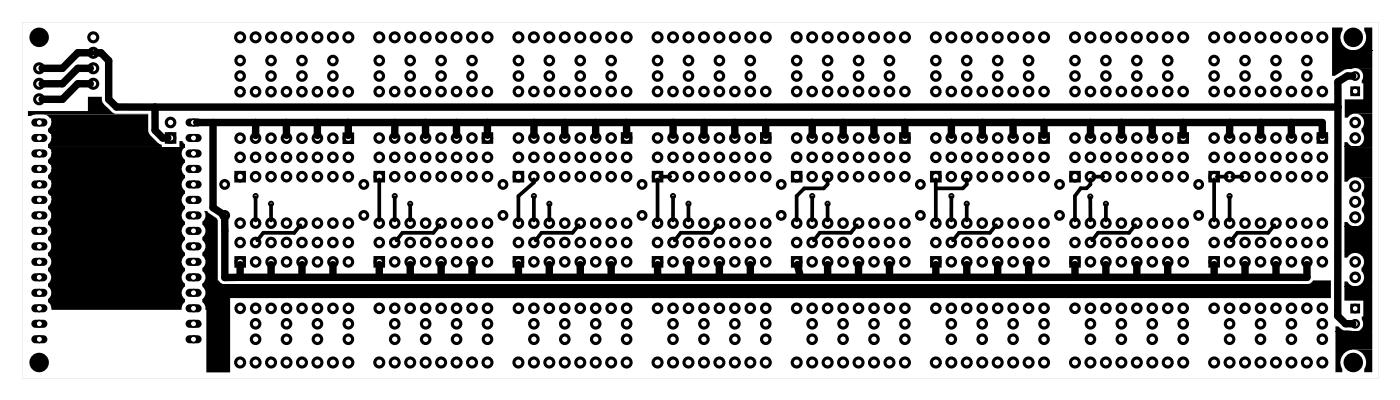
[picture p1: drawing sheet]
<svg xmlns="http://www.w3.org/2000/svg" width="230mm" height="66mm" viewBox="0 0 230 66" stroke-linecap="round" stroke-linejoin="round" font-family="sans-serif">
<g fill="#000">
<path d="M4.6 18.2h9.8v-2.3h2.3v.6l.2 .4 1.7 1.7 .3 .1h5.4v.1h-18.5l-.7 .2h-.5zM7.2 18.8h17.1v2.8l.2 .3 1.4 1.5 .7 .4v.3h-18.7v-.4l.4-.5 .1-.6v-.6h-.2l-.3-.4v-.5l.3-.2 .2-.4v-1.1h-.2l-.4-.4zM218.9 4.5h1.7v.5l-.2 .3-.2 .5 .2 1.2 .6 .8 1 .4h-3.1zM224.1 4.5h1.4v3.7h-2.8l.9-.4 .4-.4 .3-.5 .1-1.1-.3-.7zM218.9 8.3h6.6v2.9h-3.1l-.3 .1h-.8l-.4 .1-1.5 1h-.5zM222.9 11.2h2.6v7.4h-3.1l-.6 .2-.4 .5h-.5v-3h3.1v-2.6h-.3v-.5l.3-.7-.1-.4-.4-.7zM222.9 18.6h2.6v5.5h-2.5l.7-.4 .4-.7v-.8l-.2-.4-.2-.2v-.5l.3-.5 .1-.5-.2-.9-.5-.4zM29.5 23.1h.5l.2 .5 .2 .1v.4h-.9zM7.9 24.2h22.4l-.4 .6-.1 .5 .2 .6 .4 .3v.5l-.2 .1-.3 .5-.1 .6 .2 .5 .4 .3v.5l-.2 .1-.3 .5-.1 .6 .2 .6 .4 .3v.5l-.2 .1-.3 .5-.1 .5 .2 .6 .4 .3v.5l-.2 .1-.3 .5-.1 .6 .2 .5 .4 .4v.5l-.2 .1-.3 .5-.1 .5 .2 .6 .4 .3v.5l-.2 .1-.3 .5-.1 .6 .2 .5 .4 .3v.5l-.2 .1-.3 .5-.1 .6 .2 .6 .4 .3v.5l-.2 .1-.3 .5-.1 .5 .2 .6 .4 .3v.5l-.2 .1-.3 .5-.1 .6 .2 .5 .4 .4v.5l-.2 .1-.3 .5-.1 .6h-21.4l-.1-.7-.4-.5v-.5l.4-.5 .1-.6-.2-.7-.3-.3v-.5l.3-.3 .2-.5-.1-.8-.4-.4v-.5l.4-.4 .1-.6-.2-.8-.3-.3v-.5l.3-.2 .2-.4-.1-.9-.4-.5v-.5l.3-.3 .2-.4v-.7l-.2-.3-.3-.3v-.5l.4-.5 .1-.6-.2-.7-.3-.3v-.5l.4-.4 .1-.6v-.7h-.2l-.3-.3v-.5l.4-.4 .1-.6v-.7h-.2l-.3-.4v-.5l.4-.4 .1-.6v-.6h-.2l-.3-.4v-.5l.4-.4 .1-.6v-.7h-.2zM33.5 34.6h.6l.2 .4 1.3 .8 .2 .3v9.9h.1l.4 .5 .5 .2h-3.6l.5-.9v-.8l-.5-.5v-.5l.3-.3 .2-.4v-.8l-.5-.6v-.5l.3-.2 .2-.5v-.7l-.5-.6v-.5l.3-.3 .2-.4v-.8l-.5-.5v-.5l.3-.3 .2-.5v-.6zM220.9 23.3h.5l.3 .5 .6 .3h-1.4zM220.9 36.4h.5l.3 .5 .6 .2h-1.4z"/>
<path d="M220.9 24.1h4.6v5h-2.9l-.8 .2-.4 .5h-.5zM222.8 29.1h2.7v8h-2.5l.8-.4 .3-.7v-.7l-.1-.4-.3-.3v-.5l.4-.7v-.6l-.1-.4-.3-.3v-.5l.4-.7v-.7l-.1-.4-.4-.4zM220.9 37.2h4.6v4.3h-3.1l-.8 .4-.2 .4h-.5zM37.3 46.6h177.7l.4-.1 .3-.5h3v.7zM33.2 46.7h185.5v2.2h-180.9v12.2h-3.9v-10.3h-.2v-.5l-.2-.5-.3-.2v-.5l.3-.3 .2-.5v-.6l-.2-.4-.3-.3zM219.4 53.5h.5l.4 .4 .4 .3 1.4 .1 .2 .1h-2.9zM220.9 46.2h.5l.3 .4 .6 .3h-1.4zM222.9 41.5h2.6v5.4h-2.5l.7-.4 .4-.6v-.8l-.2-.5-.2-.1v-.5l.3-.5 .1-.6-.2-.8-.5-.4zM220.9 47h4.6v7.4h-2.5l.4-.2 .5-.7 .1-.4-.3-.7v-.5h.3v-2.6h-3.1zM219.4 54.5h6.1v2.8h-3.4l-.8 .3-.6 .5-.4 .8-.1 .8 .3 .8v.6h-1.1zM222.6 57.3h2.9v3.8h-1.4v-.6l.3-.7-.1-1.1-.6-.9z"/>
<path d="M3.6 3.6v58.4h222.8v-58.4zM3.6 3.6h222.8v58.4h-222.8z"/>
<path d="M5.3 34.9a.66 .66 0 0 0-.1 .7 .66 .66 0 0 0 .6 .4h1.3a.66 .66 0 0 0 .7-.7 .66 .66 0 0 0-.7-.6h-1.3zM6.1 35.3a.41 .41 0 0 1 .8 0 .41 .41 0 0 1-.8 0z"/>
<path d="M5.3 32.3a.66 .66 0 0 0-.1 .7 .66 .66 0 0 0 .6 .5h1.3a.66 .66 0 0 0 .7-.7 .66 .66 0 0 0-.7-.7h-1.3zM6.1 32.8a.41 .41 0 0 1 .8 0 .41 .41 0 0 1-.8 0z"/>
<path d="M5.3 29.8a.66 .66 0 0 0-.1 .7 .66 .66 0 0 0 .6 .4h1.3a.66 .66 0 0 0 .7-.6 .66 .66 0 0 0-.7-.7h-1.3zM6.1 30.3a.41 .41 0 0 1 .8 0 .41 .41 0 0 1-.8 0z"/>
<path d="M5.3 27.2a.66 .66 0 0 0-.1 .8 .66 .66 0 0 0 .6 .4h1.3a.66 .66 0 0 0 .7-.7 .66 .66 0 0 0-.7-.6h-1.3zM6.1 27.7a.41 .41 0 0 1 .8 0 .41 .41 0 0 1-.8 0z"/>
<path d="M5.3 24.7a.66 .66 0 0 0-.1 .7 .66 .66 0 0 0 .6 .4h1.3a.66 .66 0 0 0 .7-.6 .66 .66 0 0 0-.7-.7h-1.3zM6.1 25.2a.41 .41 0 0 1 .8 0 .41 .41 0 0 1-.8 0z"/>
<path d="M5.3 22.2a.66 .66 0 0 0-.1 .7 .66 .66 0 0 0 .6 .4h1.3a.66 .66 0 0 0 .7-.7 .66 .66 0 0 0-.7-.6h-1.3zM6.1 22.6a.41 .41 0 0 1 .8 0 .41 .41 0 0 1-.8 0z"/>
<path d="M5.3 19.6a.66 .66 0 0 0-.1 .7 .66 .66 0 0 0 .6 .5h1.3a.66 .66 0 0 0 .7-.7 .66 .66 0 0 0-.7-.7h-1.3zM6.1 20.1a.41 .41 0 0 1 .8 0 .41 .41 0 0 1-.8 0z"/>
<path d="M5.3 37.4a.66 .66 0 0 0-.1 .7 .66 .66 0 0 0 .6 .4h1.3a.66 .66 0 0 0 .7-.6 .66 .66 0 0 0-.7-.7h-1.3zM6.1 37.9a.41 .41 0 0 1 .8 0 .41 .41 0 0 1-.8 0z"/>
<path d="M30.7 19.6a.66 .66 0 0 0-.2 .7 .66 .66 0 0 0 .6 .5h1.4a.66 .66 0 0 0 .6-.7 .66 .66 0 0 0-.6-.7h-1.4zM31.4 20.1a.41 .41 0 0 1 .8 0 .41 .41 0 0 1-.8 0z"/>
<path d="M30.7 22.2a.66 .66 0 0 0-.2 .7 .66 .66 0 0 0 .6 .4h1.4a.66 .66 0 0 0 .6-.7 .66 .66 0 0 0-.6-.6h-1.4zM31.4 22.6a.41 .41 0 0 1 .8 0 .41 .41 0 0 1-.8 0z"/>
<path d="M30.7 27.2a.66 .66 0 0 0-.2 .8 .66 .66 0 0 0 .6 .4h1.4a.66 .66 0 0 0 .6-.7 .66 .66 0 0 0-.6-.6h-1.4zM31.4 27.7a.41 .41 0 0 1 .8 0 .41 .41 0 0 1-.8 0z"/>
<path d="M30.7 32.3a.66 .66 0 0 0-.2 .7 .66 .66 0 0 0 .6 .5h1.4a.66 .66 0 0 0 .6-.7 .66 .66 0 0 0-.6-.7h-1.4zM31.4 32.8a.41 .41 0 0 1 .8 0 .41 .41 0 0 1-.8 0z"/>
<path d="M30.7 34.9a.66 .66 0 0 0-.2 .7 .66 .66 0 0 0 .6 .4h1.4a.66 .66 0 0 0 .6-.7 .66 .66 0 0 0-.6-.6h-1.4zM31.4 35.3a.41 .41 0 0 1 .8 0 .41 .41 0 0 1-.8 0z"/>
<path d="M30.7 24.7a.66 .66 0 0 0-.2 .7 .66 .66 0 0 0 .6 .4h1.4a.66 .66 0 0 0 .6-.6 .66 .66 0 0 0-.6-.7h-1.4zM31.4 25.2a.41 .41 0 0 1 .8 0 .41 .41 0 0 1-.8 0z"/>
<path d="M30.7 29.8a.66 .66 0 0 0-.2 .7 .66 .66 0 0 0 .6 .4h1.4a.66 .66 0 0 0 .6-.6 .66 .66 0 0 0-.6-.7h-1.4zM31.4 30.3a.41 .41 0 0 1 .8 0 .41 .41 0 0 1-.8 0z"/>
<path d="M30.7 37.4a.66 .66 0 0 0-.2 .7 .66 .66 0 0 0 .6 .4h1.4a.66 .66 0 0 0 .6-.6 .66 .66 0 0 0-.6-.7h-1.4zM31.4 37.9a.41 .41 0 0 1 .8 0 .41 .41 0 0 1-.8 0z"/>
<path d="M5.3 45a.66 .66 0 0 0-.1 .7 .66 .66 0 0 0 .6 .5h1.3a.66 .66 0 0 0 .7-.7 .66 .66 0 0 0-.7-.7h-1.3zM6 45.5a.41 .41 0 0 1 .8 0 .41 .41 0 0 1-.8 0z"/>
<path d="M5.3 55.2a.66 .66 0 0 0-.1 .7 .66 .66 0 0 0 .6 .4h1.3a.66 .66 0 0 0 .7-.6 .66 .66 0 0 0-.7-.7h-1.3zM6.1 55.6a.41 .41 0 0 1 .8 0 .41 .41 0 0 1-.8 0z"/>
<path d="M5.3 52.6a.66 .66 0 0 0-.1 .8 .66 .66 0 0 0 .6 .4h1.3a.66 .66 0 0 0 .7-.7 .66 .66 0 0 0-.7-.6h-1.3zM6.1 53.1a.41 .41 0 0 1 .8 0 .41 .41 0 0 1-.8 0z"/>
<path d="M5.3 50.1a.66 .66 0 0 0-.1 .7 .66 .66 0 0 0 .6 .4h1.3a.66 .66 0 0 0 .7-.6 .66 .66 0 0 0-.7-.7h-1.3zM6.1 50.6a.41 .41 0 0 1 .8 0 .41 .41 0 0 1-.8 0z"/>
<path d="M5.3 47.6a.66 .66 0 0 0-.1 .7 .66 .66 0 0 0 .6 .4h1.3a.66 .66 0 0 0 .7-.7 .66 .66 0 0 0-.7-.6h-1.3zM6.1 48a.41 .41 0 0 1 .8 0 .41 .41 0 0 1-.8 0z"/>
<path d="M5.3 42.5a.66 .66 0 0 0-.1 .7 .66 .66 0 0 0 .6 .4h1.3a.66 .66 0 0 0 .7-.6 .66 .66 0 0 0-.7-.7h-1.3zM6.1 43a.41 .41 0 0 1 .8 0 .41 .41 0 0 1-.8 0z"/>
<path d="M5.3 39.9a.66 .66 0 0 0-.1 .8 .66 .66 0 0 0 .6 .4h1.3a.66 .66 0 0 0 .7-.7 .66 .66 0 0 0-.7-.6h-1.3zM6.1 40.4a.41 .41 0 0 1 .8 0 .41 .41 0 0 1-.8 0z"/>
<path d="M30.7 39.9a.66 .66 0 0 0-.2 .8 .66 .66 0 0 0 .6 .4h1.4a.66 .66 0 0 0 .6-.7 .66 .66 0 0 0-.6-.6h-1.4zM31.4 40.4a.41 .41 0 0 1 .8 0 .41 .41 0 0 1-.8 0z"/>
<path d="M30.7 42.5a.66 .66 0 0 0-.2 .7 .66 .66 0 0 0 .6 .4h1.4a.66 .66 0 0 0 .6-.6 .66 .66 0 0 0-.6-.7h-1.4zM31.4 43a.41 .41 0 0 1 .8 0 .41 .41 0 0 1-.8 0z"/>
<path d="M30.7 45a.66 .66 0 0 0-.2 .7 .66 .66 0 0 0 .6 .5h1.4a.66 .66 0 0 0 .6-.7 .66 .66 0 0 0-.6-.7h-1.4zM31.4 45.5a.41 .41 0 0 1 .8 0 .41 .41 0 0 1-.8 0z"/>
<path d="M30.7 50.1a.66 .66 0 0 0-.2 .7 .66 .66 0 0 0 .6 .4h1.4a.66 .66 0 0 0 .6-.6 .66 .66 0 0 0-.6-.7h-1.4zM31.4 50.6a.41 .41 0 0 1 .8 0 .41 .41 0 0 1-.8 0z"/>
<path d="M30.7 55.2a.66 .66 0 0 0-.2 .7 .66 .66 0 0 0 .6 .4h1.4a.66 .66 0 0 0 .6-.6 .66 .66 0 0 0-.6-.7h-1.4zM31.4 55.6a.41 .41 0 0 1 .8 0 .41 .41 0 0 1-.8 0z"/>
<path d="M30.7 47.6a.66 .66 0 0 0-.2 .7 .66 .66 0 0 0 .6 .4h1.4a.66 .66 0 0 0 .6-.7 .66 .66 0 0 0-.6-.6h-1.4zM31.4 48a.41 .41 0 0 1 .8 0 .41 .41 0 0 1-.8 0z"/>
<path d="M30.7 52.6a.66 .66 0 0 0-.2 .8 .66 .66 0 0 0 .6 .4h1.4a.66 .66 0 0 0 .6-.7 .66 .66 0 0 0-.6-.6h-1.4zM31.4 53.1a.41 .41 0 0 1 .8 0 .41 .41 0 0 1-.8 0z"/>
</g>
<path d="M218.9 8.3h6.6M7.9 24.1h22.5M220.9 24.1h4.6M220.9 37.2h4.6M33.2 46.7h185.5M219.4 54.4h6.1M220.9 47h4.6" fill="none" stroke="#000" stroke-width=".16"/>
<g fill="#000">
<circle cx="6.4" cy="6.1" r="1.6"/>
<circle cx="15.7" cy="17.3" r=".95"/>
<circle cx="222.3" cy="6.1" r="1.6"/>
<circle cx="223.7" cy="9.9" r=".95"/>
<circle cx="6.4" cy="59.5" r="1.6"/>
<circle cx="36.3" cy="48.7" r=".95"/>
<circle cx="222.3" cy="59.5" r="1.6"/>
</g>
<g fill="none" stroke="#000" stroke-width=".18">
<circle cx="6.4" cy="35.3" r=".57"/>
<circle cx="6.4" cy="32.8" r=".57"/>
<circle cx="6.4" cy="25.2" r=".57"/>
<circle cx="6.4" cy="20.1" r=".57"/>
<circle cx="6.4" cy="37.9" r=".57"/>
<circle cx="6.4" cy="27.7" r=".57"/>
<circle cx="6.4" cy="30.3" r=".57"/>
<circle cx="6.4" cy="22.6" r=".57"/>
<circle cx="31.8" cy="27.7" r=".57"/>
<circle cx="31.8" cy="20.1" r=".57"/>
<circle cx="31.8" cy="32.8" r=".57"/>
<circle cx="31.8" cy="22.6" r=".57"/>
<circle cx="31.8" cy="30.3" r=".57"/>
<circle cx="31.8" cy="37.9" r=".57"/>
<circle cx="31.8" cy="25.2" r=".57"/>
<circle cx="31.8" cy="35.3" r=".57"/>
<circle cx="6.4" cy="55.7" r=".57"/>
<circle cx="6.4" cy="40.4" r=".57"/>
<circle cx="6.4" cy="53.1" r=".57"/>
<circle cx="6.4" cy="50.6" r=".57"/>
<circle cx="6.4" cy="43" r=".57"/>
<circle cx="6.4" cy="48" r=".57"/>
<circle cx="6.4" cy="45.5" r=".57"/>
<circle cx="31.8" cy="55.7" r=".57"/>
<circle cx="31.8" cy="45.5" r=".57"/>
<circle cx="31.8" cy="43" r=".57"/>
<circle cx="31.8" cy="48" r=".57"/>
<circle cx="31.8" cy="40.4" r=".57"/>
<circle cx="31.8" cy="50.6" r=".57"/>
<circle cx="31.8" cy="53.1" r=".57"/>
</g>
<g fill="none" stroke="#000" stroke-width=".51">
<path d="M27.3 21.9h1.4v1.4h-1.4zM38.8 28.3h1.4v1.4h-1.4zM56.5 22h1.4v1.4h-1.4zM61.6 28.3h1.4v1.4h-1.4zM79.4 21.9h1.4v1.4h-1.4zM84.5 28.3h1.4v1.4h-1.4zM102.3 21.9h1.4v1.4h-1.4zM107.3 28.3h1.4v1.4h-1.4zM125.1 21.9h1.4v1.4h-1.4zM130.2 28.3h1.4v1.4h-1.4zM148 21.9h1.4v1.4h-1.4zM153.1 28.3h1.4v1.4h-1.4z"/>
<path d="M170.8 21.9h1.4v1.4h-1.4zM175.9 28.3h1.4v1.4h-1.4zM193.7 21.9h1.4v1.4h-1.4zM198.8 28.3h1.4v1.4h-1.4zM216.6 21.9h1.4v1.4h-1.4zM38.8 42.3h1.4v1.4h-1.4zM61.6 42.3h1.4v1.4h-1.4zM84.5 42.3h1.4v1.4h-1.4zM107.3 42.3h1.4v1.4h-1.4zM130.2 42.3h1.4v1.4h-1.4zM153.1 42.3h1.4v1.4h-1.4zM175.9 42.3h1.4v1.4h-1.4z"/>
<path d="M198.8 42.3h1.4v1.4h-1.4z"/>
<circle cx="6.4" cy="13.7" r=".74"/>
<circle cx="6.4" cy="16.3" r=".74"/>
<circle cx="6.4" cy="11.2" r=".74"/>
<circle cx="15.3" cy="11.2" r=".74"/>
<circle cx="15.3" cy="13.7" r=".74"/>
<circle cx="15.3" cy="6.1" r=".74"/>
<circle cx="15.3" cy="8.7" r=".74"/>
<circle cx="39.4" cy="15" r=".7"/>
<circle cx="39.5" cy="12.5" r=".7"/>
<circle cx="39.5" cy="9.9" r=".7"/>
<circle cx="39.5" cy="6.1" r=".74"/>
<circle cx="42" cy="15" r=".7"/>
<circle cx="42" cy="6.1" r=".74"/>
<circle cx="44.5" cy="15" r=".7"/>
<circle cx="44.5" cy="12.5" r=".7"/>
<circle cx="44.5" cy="9.9" r=".7"/>
<circle cx="44.5" cy="6.1" r=".74"/>
<circle cx="47.1" cy="15" r=".7"/>
<circle cx="47.1" cy="6.1" r=".74"/>
<circle cx="49.6" cy="15" r=".7"/>
<circle cx="49.6" cy="12.5" r=".7"/>
<circle cx="49.6" cy="9.9" r=".7"/>
<circle cx="49.6" cy="6.1" r=".74"/>
<circle cx="52.1" cy="15" r=".7"/>
<circle cx="52.2" cy="6.1" r=".74"/>
<circle cx="54.7" cy="15" r=".7"/>
<circle cx="54.7" cy="6.1" r=".74"/>
<circle cx="54.7" cy="12.5" r=".7"/>
<circle cx="54.7" cy="9.9" r=".7"/>
<circle cx="57.2" cy="15" r=".7"/>
<circle cx="57.2" cy="6.1" r=".74"/>
<circle cx="62.3" cy="15" r=".7"/>
<circle cx="62.3" cy="12.5" r=".7"/>
<circle cx="62.3" cy="9.9" r=".7"/>
<circle cx="62.3" cy="6.1" r=".74"/>
<circle cx="64.8" cy="15" r=".7"/>
<circle cx="64.9" cy="6.1" r=".74"/>
<circle cx="67.4" cy="15" r=".7"/>
<circle cx="67.4" cy="12.5" r=".7"/>
<circle cx="67.4" cy="9.9" r=".7"/>
<circle cx="67.4" cy="6.1" r=".74"/>
<circle cx="69.9" cy="15" r=".7"/>
<circle cx="69.9" cy="6.1" r=".74"/>
<circle cx="72.5" cy="15" r=".7"/>
<circle cx="72.5" cy="12.5" r=".7"/>
<circle cx="72.5" cy="9.9" r=".7"/>
<circle cx="72.5" cy="6.1" r=".74"/>
<circle cx="75" cy="15" r=".7"/>
<circle cx="75" cy="6.1" r=".74"/>
<circle cx="77.5" cy="15" r=".7"/>
<circle cx="77.6" cy="12.5" r=".7"/>
<circle cx="77.6" cy="9.9" r=".7"/>
<circle cx="77.6" cy="6.1" r=".74"/>
<circle cx="80.1" cy="15" r=".7"/>
<circle cx="80.1" cy="6.1" r=".74"/>
<circle cx="85.2" cy="15" r=".7"/>
<circle cx="85.2" cy="12.5" r=".7"/>
<circle cx="85.2" cy="9.9" r=".7"/>
<circle cx="85.2" cy="6.1" r=".74"/>
<circle cx="87.7" cy="15" r=".7"/>
<circle cx="87.7" cy="6.1" r=".74"/>
<circle cx="90.3" cy="15" r=".7"/>
<circle cx="90.3" cy="12.5" r=".7"/>
<circle cx="90.3" cy="9.9" r=".7"/>
<circle cx="90.3" cy="6.1" r=".74"/>
<circle cx="92.8" cy="15" r=".7"/>
<circle cx="92.8" cy="6.1" r=".74"/>
<circle cx="95.3" cy="15" r=".7"/>
<circle cx="95.3" cy="12.5" r=".7"/>
<circle cx="95.3" cy="9.9" r=".7"/>
<circle cx="95.3" cy="6.1" r=".74"/>
<circle cx="97.9" cy="15" r=".7"/>
<circle cx="97.9" cy="6.1" r=".74"/>
<circle cx="100.4" cy="15" r=".7"/>
<circle cx="100.4" cy="12.5" r=".7"/>
<circle cx="100.4" cy="9.9" r=".7"/>
<circle cx="100.4" cy="6.1" r=".74"/>
<circle cx="103" cy="15" r=".7"/>
<circle cx="103" cy="6.1" r=".74"/>
<circle cx="108" cy="15" r=".7"/>
<circle cx="108" cy="12.5" r=".7"/>
<circle cx="108" cy="9.9" r=".7"/>
<circle cx="108" cy="6.1" r=".74"/>
<circle cx="110.6" cy="15" r=".7"/>
<circle cx="110.6" cy="6.1" r=".74"/>
<circle cx="113.1" cy="15" r=".7"/>
<circle cx="113.1" cy="12.5" r=".7"/>
<circle cx="113.1" cy="9.9" r=".7"/>
<circle cx="113.1" cy="6.1" r=".74"/>
<circle cx="115.7" cy="15" r=".7"/>
<circle cx="115.7" cy="6.1" r=".74"/>
<circle cx="118.2" cy="15" r=".7"/>
<circle cx="118.2" cy="6.1" r=".74"/>
<circle cx="118.2" cy="12.5" r=".7"/>
<circle cx="118.2" cy="9.9" r=".7"/>
<circle cx="120.7" cy="15" r=".7"/>
<circle cx="120.7" cy="6.1" r=".74"/>
<circle cx="123.3" cy="15" r=".7"/>
<circle cx="123.3" cy="12.5" r=".7"/>
<circle cx="123.3" cy="9.9" r=".7"/>
<circle cx="123.3" cy="6.1" r=".74"/>
<circle cx="125.8" cy="15" r=".7"/>
<circle cx="125.8" cy="6.1" r=".74"/>
<circle cx="130.9" cy="15" r=".7"/>
<circle cx="130.9" cy="12.5" r=".7"/>
<circle cx="130.9" cy="9.9" r=".7"/>
<circle cx="130.9" cy="6.1" r=".74"/>
<circle cx="133.4" cy="15" r=".7"/>
<circle cx="133.4" cy="6.1" r=".74"/>
<circle cx="136" cy="15" r=".7"/>
<circle cx="136" cy="12.5" r=".7"/>
<circle cx="136" cy="9.9" r=".7"/>
<circle cx="136" cy="6.1" r=".74"/>
<circle cx="138.5" cy="15" r=".7"/>
<circle cx="138.5" cy="6.1" r=".74"/>
<circle cx="141.1" cy="15" r=".7"/>
<circle cx="141.1" cy="12.5" r=".7"/>
<circle cx="141.1" cy="9.9" r=".7"/>
<circle cx="141.1" cy="6.1" r=".74"/>
<circle cx="143.6" cy="15" r=".7"/>
<circle cx="143.6" cy="6.1" r=".74"/>
<circle cx="146.1" cy="15" r=".7"/>
<circle cx="146.1" cy="12.5" r=".7"/>
<circle cx="146.1" cy="9.9" r=".7"/>
<circle cx="146.1" cy="6.1" r=".74"/>
<circle cx="148.7" cy="15" r=".7"/>
<circle cx="148.7" cy="6.1" r=".74"/>
<circle cx="153.8" cy="15" r=".7"/>
<circle cx="153.8" cy="12.5" r=".7"/>
<circle cx="153.8" cy="9.9" r=".7"/>
<circle cx="153.8" cy="6.1" r=".74"/>
<circle cx="156.3" cy="15" r=".7"/>
<circle cx="156.3" cy="6.1" r=".74"/>
<circle cx="158.8" cy="15" r=".7"/>
<circle cx="158.8" cy="12.5" r=".7"/>
<circle cx="158.8" cy="9.9" r=".7"/>
<circle cx="158.8" cy="6.1" r=".74"/>
<circle cx="161.4" cy="15" r=".7"/>
<circle cx="161.4" cy="6.1" r=".74"/>
<circle cx="163.9" cy="15" r=".7"/>
<circle cx="163.9" cy="12.5" r=".7"/>
<circle cx="163.9" cy="9.9" r=".7"/>
<circle cx="163.9" cy="6.1" r=".74"/>
<circle cx="166.5" cy="15" r=".7"/>
<circle cx="166.5" cy="6.1" r=".74"/>
<circle cx="169" cy="15" r=".7"/>
<circle cx="169" cy="12.5" r=".7"/>
<circle cx="169" cy="9.9" r=".7"/>
<circle cx="169" cy="6.1" r=".74"/>
<circle cx="171.5" cy="15" r=".7"/>
<circle cx="171.5" cy="6.1" r=".74"/>
<circle cx="176.6" cy="15" r=".7"/>
<circle cx="176.6" cy="12.5" r=".7"/>
<circle cx="176.6" cy="9.9" r=".7"/>
<circle cx="176.6" cy="6.1" r=".74"/>
<circle cx="179.2" cy="15" r=".7"/>
<circle cx="179.2" cy="6.1" r=".74"/>
<circle cx="181.7" cy="15" r=".7"/>
<circle cx="181.7" cy="12.5" r=".7"/>
<circle cx="181.7" cy="9.9" r=".7"/>
<circle cx="181.7" cy="6.1" r=".74"/>
<circle cx="184.2" cy="15" r=".7"/>
<circle cx="184.2" cy="6.1" r=".74"/>
<circle cx="186.8" cy="15" r=".7"/>
<circle cx="186.8" cy="6.1" r=".74"/>
<circle cx="186.8" cy="12.5" r=".7"/>
<circle cx="186.8" cy="9.9" r=".7"/>
<circle cx="189.3" cy="15" r=".7"/>
<circle cx="189.3" cy="6.1" r=".74"/>
<circle cx="191.9" cy="15" r=".7"/>
<circle cx="191.9" cy="6.1" r=".74"/>
<circle cx="191.9" cy="12.5" r=".7"/>
<circle cx="191.9" cy="9.9" r=".7"/>
<circle cx="194.4" cy="15" r=".7"/>
<circle cx="194.4" cy="6.1" r=".74"/>
<circle cx="199.5" cy="15" r=".7"/>
<circle cx="199.5" cy="12.5" r=".7"/>
<circle cx="199.5" cy="9.9" r=".7"/>
<circle cx="199.5" cy="6.1" r=".74"/>
<circle cx="202" cy="15" r=".7"/>
<circle cx="202" cy="6.1" r=".74"/>
<circle cx="204.6" cy="15" r=".7"/>
<circle cx="204.6" cy="12.5" r=".7"/>
<circle cx="204.6" cy="9.9" r=".7"/>
<circle cx="204.6" cy="6.1" r=".74"/>
<circle cx="207.1" cy="15" r=".7"/>
<circle cx="207.1" cy="6.1" r=".74"/>
<circle cx="209.6" cy="15" r=".7"/>
<circle cx="209.6" cy="12.5" r=".7"/>
<circle cx="209.6" cy="9.9" r=".7"/>
<circle cx="209.6" cy="6.1" r=".74"/>
<circle cx="212.2" cy="15" r=".7"/>
<circle cx="212.2" cy="6.1" r=".74"/>
<circle cx="214.7" cy="15" r=".7"/>
<circle cx="214.7" cy="12.5" r=".7"/>
<circle cx="214.7" cy="9.9" r=".7"/>
<circle cx="214.7" cy="6.1" r=".74"/>
<circle cx="217.3" cy="15" r=".7"/>
<circle cx="217.3" cy="6.1" r=".74"/>
<circle cx="28" cy="22.6" r=".7"/>
<circle cx="28" cy="20.1" r=".7"/>
<circle cx="36.9" cy="35.3" r=".64"/>
<circle cx="36.9" cy="30.3" r=".64"/>
<circle cx="39.4" cy="22.7" r=".7"/>
<circle cx="39.5" cy="25.8" r=".7"/>
<circle cx="39.5" cy="39.8" r=".7"/>
<circle cx="39.5" cy="36.6" r=".7"/>
<circle cx="39.5" cy="29" r=".7"/>
<circle cx="42" cy="22.7" r=".7"/>
<circle cx="42" cy="25.8" r=".7"/>
<circle cx="42" cy="39.8" r=".7"/>
<circle cx="42" cy="36.6" r=".7"/>
<circle cx="42" cy="29" r=".7"/>
<circle cx="44.5" cy="22.7" r=".7"/>
<circle cx="44.5" cy="25.8" r=".7"/>
<circle cx="44.5" cy="39.8" r=".7"/>
<circle cx="44.5" cy="36.6" r=".7"/>
<circle cx="44.5" cy="29" r=".7"/>
<circle cx="47.1" cy="22.7" r=".7"/>
<circle cx="47.1" cy="25.8" r=".7"/>
<circle cx="47.1" cy="39.8" r=".7"/>
<circle cx="47.1" cy="36.6" r=".7"/>
<circle cx="47.1" cy="29" r=".7"/>
<circle cx="49.6" cy="22.7" r=".7"/>
<circle cx="49.6" cy="25.8" r=".7"/>
<circle cx="49.6" cy="39.8" r=".7"/>
<circle cx="49.6" cy="36.6" r=".7"/>
<circle cx="49.6" cy="29" r=".7"/>
<circle cx="52.1" cy="22.7" r=".7"/>
<circle cx="52.2" cy="25.8" r=".7"/>
<circle cx="52.2" cy="39.8" r=".7"/>
<circle cx="52.2" cy="36.6" r=".7"/>
<circle cx="52.2" cy="29" r=".7"/>
<circle cx="54.7" cy="22.7" r=".7"/>
<circle cx="54.7" cy="25.8" r=".7"/>
<circle cx="54.7" cy="39.8" r=".7"/>
<circle cx="54.7" cy="36.6" r=".7"/>
<circle cx="54.7" cy="29" r=".7"/>
<circle cx="57.2" cy="22.7" r=".7"/>
<circle cx="57.2" cy="25.8" r=".7"/>
<circle cx="57.2" cy="39.8" r=".7"/>
<circle cx="57.2" cy="36.6" r=".7"/>
<circle cx="57.2" cy="29" r=".7"/>
<circle cx="59.8" cy="35.3" r=".64"/>
<circle cx="59.8" cy="30.3" r=".64"/>
<circle cx="62.3" cy="22.6" r=".7"/>
<circle cx="62.3" cy="39.8" r=".7"/>
<circle cx="62.3" cy="25.8" r=".7"/>
<circle cx="62.3" cy="36.6" r=".7"/>
<circle cx="62.3" cy="29" r=".7"/>
<circle cx="64.8" cy="22.6" r=".7"/>
<circle cx="64.9" cy="39.8" r=".7"/>
<circle cx="64.9" cy="25.8" r=".7"/>
<circle cx="64.9" cy="36.6" r=".7"/>
<circle cx="64.9" cy="29" r=".7"/>
<circle cx="67.4" cy="22.6" r=".7"/>
<circle cx="67.4" cy="25.8" r=".7"/>
<circle cx="67.4" cy="39.8" r=".7"/>
<circle cx="67.4" cy="36.6" r=".7"/>
<circle cx="67.4" cy="29" r=".7"/>
<circle cx="69.9" cy="22.6" r=".7"/>
<circle cx="69.9" cy="25.8" r=".7"/>
<circle cx="69.9" cy="39.8" r=".7"/>
<circle cx="69.9" cy="36.6" r=".7"/>
<circle cx="69.9" cy="29" r=".7"/>
<circle cx="72.5" cy="22.6" r=".7"/>
<circle cx="72.5" cy="39.8" r=".7"/>
<circle cx="72.5" cy="25.8" r=".7"/>
<circle cx="72.5" cy="36.6" r=".7"/>
<circle cx="72.5" cy="29" r=".7"/>
<circle cx="75" cy="22.6" r=".7"/>
<circle cx="75" cy="39.8" r=".7"/>
<circle cx="75" cy="25.8" r=".7"/>
<circle cx="75" cy="36.6" r=".7"/>
<circle cx="75" cy="29" r=".7"/>
<circle cx="77.5" cy="22.6" r=".7"/>
<circle cx="77.6" cy="25.8" r=".7"/>
<circle cx="77.6" cy="39.8" r=".7"/>
<circle cx="77.6" cy="36.6" r=".7"/>
<circle cx="77.6" cy="29" r=".7"/>
<circle cx="80.1" cy="22.6" r=".7"/>
<circle cx="80.1" cy="25.8" r=".7"/>
<circle cx="80.1" cy="39.8" r=".7"/>
<circle cx="80.1" cy="36.6" r=".7"/>
<circle cx="80.1" cy="29" r=".7"/>
<circle cx="82.6" cy="35.3" r=".64"/>
<circle cx="82.6" cy="30.3" r=".64"/>
<circle cx="85.2" cy="22.6" r=".7"/>
<circle cx="85.2" cy="25.8" r=".7"/>
<circle cx="85.2" cy="39.8" r=".7"/>
<circle cx="85.2" cy="36.6" r=".7"/>
<circle cx="85.2" cy="29" r=".7"/>
<circle cx="87.7" cy="22.6" r=".7"/>
<circle cx="87.7" cy="25.8" r=".7"/>
<circle cx="87.7" cy="39.8" r=".7"/>
<circle cx="87.7" cy="36.6" r=".7"/>
<circle cx="87.7" cy="29" r=".7"/>
<circle cx="90.3" cy="22.6" r=".7"/>
<circle cx="90.3" cy="25.8" r=".7"/>
<circle cx="90.3" cy="39.8" r=".7"/>
<circle cx="90.3" cy="36.6" r=".7"/>
<circle cx="90.3" cy="29" r=".7"/>
<circle cx="92.8" cy="22.6" r=".7"/>
<circle cx="92.8" cy="25.8" r=".7"/>
<circle cx="92.8" cy="39.8" r=".7"/>
<circle cx="92.8" cy="36.6" r=".7"/>
<circle cx="92.8" cy="29" r=".7"/>
<circle cx="95.3" cy="22.6" r=".7"/>
<circle cx="95.3" cy="25.8" r=".7"/>
<circle cx="95.3" cy="39.8" r=".7"/>
<circle cx="95.3" cy="36.6" r=".7"/>
<circle cx="95.3" cy="29" r=".7"/>
<circle cx="97.9" cy="22.6" r=".7"/>
<circle cx="97.9" cy="25.8" r=".7"/>
<circle cx="97.9" cy="39.8" r=".7"/>
<circle cx="97.9" cy="36.6" r=".7"/>
<circle cx="97.9" cy="29" r=".7"/>
<circle cx="100.4" cy="22.6" r=".7"/>
<circle cx="100.4" cy="25.8" r=".7"/>
<circle cx="100.4" cy="39.8" r=".7"/>
<circle cx="100.4" cy="36.6" r=".7"/>
<circle cx="100.4" cy="29" r=".7"/>
<circle cx="103" cy="22.6" r=".7"/>
<circle cx="103" cy="25.8" r=".7"/>
<circle cx="103" cy="39.8" r=".7"/>
<circle cx="103" cy="36.6" r=".7"/>
<circle cx="103" cy="29" r=".7"/>
<circle cx="105.5" cy="35.3" r=".64"/>
<circle cx="105.5" cy="30.3" r=".64"/>
<circle cx="108" cy="22.6" r=".7"/>
<circle cx="108" cy="25.8" r=".7"/>
<circle cx="108" cy="39.8" r=".7"/>
<circle cx="108" cy="36.6" r=".7"/>
<circle cx="108" cy="29" r=".7"/>
<circle cx="110.6" cy="22.6" r=".7"/>
<circle cx="110.6" cy="25.8" r=".7"/>
<circle cx="110.6" cy="39.8" r=".7"/>
<circle cx="110.6" cy="36.6" r=".7"/>
<circle cx="110.6" cy="29" r=".7"/>
<circle cx="113.1" cy="22.6" r=".7"/>
<circle cx="113.1" cy="25.8" r=".7"/>
<circle cx="113.1" cy="39.8" r=".7"/>
<circle cx="113.1" cy="36.6" r=".7"/>
<circle cx="113.1" cy="29" r=".7"/>
<circle cx="115.7" cy="22.6" r=".7"/>
<circle cx="115.7" cy="25.8" r=".7"/>
<circle cx="115.7" cy="39.8" r=".7"/>
<circle cx="115.7" cy="36.6" r=".7"/>
<circle cx="115.7" cy="29" r=".7"/>
<circle cx="118.2" cy="22.6" r=".7"/>
<circle cx="118.2" cy="25.8" r=".7"/>
<circle cx="118.2" cy="39.8" r=".7"/>
<circle cx="118.2" cy="36.6" r=".7"/>
<circle cx="118.2" cy="29" r=".7"/>
<circle cx="120.7" cy="22.6" r=".7"/>
<circle cx="120.7" cy="25.8" r=".7"/>
<circle cx="120.7" cy="39.8" r=".7"/>
<circle cx="120.7" cy="36.6" r=".7"/>
<circle cx="120.7" cy="29" r=".7"/>
<circle cx="123.3" cy="22.6" r=".7"/>
<circle cx="123.3" cy="25.8" r=".7"/>
<circle cx="123.3" cy="39.8" r=".7"/>
<circle cx="123.3" cy="36.6" r=".7"/>
<circle cx="123.3" cy="29" r=".7"/>
<circle cx="125.8" cy="22.6" r=".7"/>
<circle cx="125.8" cy="25.8" r=".7"/>
<circle cx="125.8" cy="39.8" r=".7"/>
<circle cx="125.8" cy="36.6" r=".7"/>
<circle cx="125.8" cy="29" r=".7"/>
<circle cx="128.4" cy="30.3" r=".64"/>
<circle cx="128.4" cy="35.3" r=".64"/>
<circle cx="130.9" cy="22.6" r=".7"/>
<circle cx="130.9" cy="25.8" r=".7"/>
<circle cx="130.9" cy="39.8" r=".7"/>
<circle cx="130.9" cy="36.6" r=".7"/>
<circle cx="130.9" cy="29" r=".7"/>
<circle cx="133.4" cy="22.6" r=".7"/>
<circle cx="133.4" cy="25.8" r=".7"/>
<circle cx="133.4" cy="39.8" r=".7"/>
<circle cx="133.4" cy="36.6" r=".7"/>
<circle cx="133.4" cy="29" r=".7"/>
<circle cx="136" cy="22.6" r=".7"/>
<circle cx="136" cy="25.8" r=".7"/>
<circle cx="136" cy="39.8" r=".7"/>
<circle cx="136" cy="36.6" r=".7"/>
<circle cx="136" cy="29" r=".7"/>
<circle cx="138.5" cy="22.6" r=".7"/>
<circle cx="138.5" cy="25.8" r=".7"/>
<circle cx="138.5" cy="39.8" r=".7"/>
<circle cx="138.5" cy="36.6" r=".7"/>
<circle cx="138.5" cy="29" r=".7"/>
<circle cx="141.1" cy="22.6" r=".7"/>
<circle cx="141.1" cy="39.8" r=".7"/>
<circle cx="141.1" cy="25.8" r=".7"/>
<circle cx="141.1" cy="36.6" r=".7"/>
<circle cx="141.1" cy="29" r=".7"/>
<circle cx="143.6" cy="22.6" r=".7"/>
<circle cx="143.6" cy="39.8" r=".7"/>
<circle cx="143.6" cy="25.8" r=".7"/>
<circle cx="143.6" cy="36.6" r=".7"/>
<circle cx="143.6" cy="29" r=".7"/>
<circle cx="146.1" cy="22.6" r=".7"/>
<circle cx="146.1" cy="25.8" r=".7"/>
<circle cx="146.1" cy="39.8" r=".7"/>
<circle cx="146.1" cy="36.6" r=".7"/>
<circle cx="146.1" cy="29" r=".7"/>
<circle cx="148.7" cy="22.6" r=".7"/>
<circle cx="148.7" cy="25.8" r=".7"/>
<circle cx="148.7" cy="39.8" r=".7"/>
<circle cx="148.7" cy="36.6" r=".7"/>
<circle cx="148.7" cy="29" r=".7"/>
<circle cx="151.2" cy="30.3" r=".64"/>
<circle cx="151.2" cy="35.3" r=".64"/>
<circle cx="153.8" cy="22.6" r=".7"/>
<circle cx="153.8" cy="25.8" r=".7"/>
<circle cx="153.8" cy="39.8" r=".7"/>
<circle cx="153.8" cy="36.6" r=".7"/>
<circle cx="153.8" cy="29" r=".7"/>
<circle cx="156.3" cy="22.6" r=".7"/>
<circle cx="156.3" cy="25.8" r=".7"/>
<circle cx="156.3" cy="39.8" r=".7"/>
<circle cx="156.3" cy="36.6" r=".7"/>
<circle cx="156.3" cy="29" r=".7"/>
<circle cx="158.8" cy="22.6" r=".7"/>
<circle cx="158.8" cy="25.8" r=".7"/>
<circle cx="158.8" cy="39.8" r=".7"/>
<circle cx="158.8" cy="36.6" r=".7"/>
<circle cx="158.8" cy="29" r=".7"/>
<circle cx="161.4" cy="22.6" r=".7"/>
<circle cx="161.4" cy="25.8" r=".7"/>
<circle cx="161.4" cy="39.8" r=".7"/>
<circle cx="161.4" cy="36.6" r=".7"/>
<circle cx="161.4" cy="29" r=".7"/>
<circle cx="163.9" cy="22.6" r=".7"/>
<circle cx="163.9" cy="39.8" r=".7"/>
<circle cx="163.9" cy="25.8" r=".7"/>
<circle cx="163.9" cy="36.6" r=".7"/>
<circle cx="163.9" cy="29" r=".7"/>
<circle cx="166.5" cy="22.6" r=".7"/>
<circle cx="166.5" cy="39.8" r=".7"/>
<circle cx="166.5" cy="25.8" r=".7"/>
<circle cx="166.5" cy="36.6" r=".7"/>
<circle cx="166.5" cy="29" r=".7"/>
<circle cx="169" cy="22.6" r=".7"/>
<circle cx="169" cy="25.8" r=".7"/>
<circle cx="169" cy="39.8" r=".7"/>
<circle cx="169" cy="36.6" r=".7"/>
<circle cx="169" cy="29" r=".7"/>
<circle cx="171.5" cy="22.6" r=".7"/>
<circle cx="171.5" cy="25.8" r=".7"/>
<circle cx="171.5" cy="39.8" r=".7"/>
<circle cx="171.5" cy="36.6" r=".7"/>
<circle cx="171.5" cy="29" r=".7"/>
<circle cx="174.1" cy="35.3" r=".64"/>
<circle cx="174.1" cy="30.3" r=".64"/>
<circle cx="176.6" cy="22.6" r=".7"/>
<circle cx="176.6" cy="39.8" r=".7"/>
<circle cx="176.6" cy="25.8" r=".7"/>
<circle cx="176.6" cy="36.6" r=".7"/>
<circle cx="176.6" cy="29" r=".7"/>
<circle cx="179.2" cy="22.6" r=".7"/>
<circle cx="179.2" cy="39.8" r=".7"/>
<circle cx="179.2" cy="25.8" r=".7"/>
<circle cx="179.2" cy="36.6" r=".7"/>
<circle cx="179.2" cy="29" r=".7"/>
<circle cx="181.7" cy="22.6" r=".7"/>
<circle cx="181.7" cy="25.8" r=".7"/>
<circle cx="181.7" cy="39.8" r=".7"/>
<circle cx="181.7" cy="36.6" r=".7"/>
<circle cx="181.7" cy="29" r=".7"/>
<circle cx="184.2" cy="22.6" r=".7"/>
<circle cx="184.2" cy="25.8" r=".7"/>
<circle cx="184.2" cy="39.8" r=".7"/>
<circle cx="184.2" cy="36.6" r=".7"/>
<circle cx="184.2" cy="29" r=".7"/>
<circle cx="186.8" cy="22.6" r=".7"/>
<circle cx="186.8" cy="25.8" r=".7"/>
<circle cx="186.8" cy="39.8" r=".7"/>
<circle cx="186.8" cy="36.6" r=".7"/>
<circle cx="186.8" cy="29" r=".7"/>
<circle cx="189.3" cy="22.6" r=".7"/>
<circle cx="189.3" cy="25.8" r=".7"/>
<circle cx="189.3" cy="39.8" r=".7"/>
<circle cx="189.3" cy="36.6" r=".7"/>
<circle cx="189.3" cy="29" r=".7"/>
<circle cx="191.9" cy="22.6" r=".7"/>
<circle cx="191.9" cy="25.8" r=".7"/>
<circle cx="191.9" cy="39.8" r=".7"/>
<circle cx="191.9" cy="36.6" r=".7"/>
<circle cx="191.9" cy="29" r=".7"/>
<circle cx="194.4" cy="22.6" r=".7"/>
<circle cx="194.4" cy="25.8" r=".7"/>
<circle cx="194.4" cy="39.8" r=".7"/>
<circle cx="194.4" cy="36.6" r=".7"/>
<circle cx="194.4" cy="29" r=".7"/>
<circle cx="196.9" cy="35.3" r=".64"/>
<circle cx="196.9" cy="30.3" r=".64"/>
<circle cx="199.5" cy="22.6" r=".7"/>
<circle cx="199.5" cy="25.8" r=".7"/>
<circle cx="199.5" cy="39.8" r=".7"/>
<circle cx="199.5" cy="36.6" r=".7"/>
<circle cx="199.5" cy="29" r=".7"/>
<circle cx="202" cy="22.6" r=".7"/>
<circle cx="202" cy="25.8" r=".7"/>
<circle cx="202" cy="39.8" r=".7"/>
<circle cx="202" cy="36.6" r=".7"/>
<circle cx="202" cy="29" r=".7"/>
<circle cx="204.6" cy="22.6" r=".7"/>
<circle cx="204.6" cy="25.8" r=".7"/>
<circle cx="204.6" cy="39.8" r=".7"/>
<circle cx="204.6" cy="36.6" r=".7"/>
<circle cx="204.6" cy="29" r=".7"/>
<circle cx="207.1" cy="22.6" r=".7"/>
<circle cx="207.1" cy="25.8" r=".7"/>
<circle cx="207.1" cy="39.8" r=".7"/>
<circle cx="207.1" cy="36.6" r=".7"/>
<circle cx="207.1" cy="29" r=".7"/>
<circle cx="209.6" cy="22.6" r=".7"/>
<circle cx="209.6" cy="39.8" r=".7"/>
<circle cx="209.6" cy="25.8" r=".7"/>
<circle cx="209.6" cy="36.6" r=".7"/>
<circle cx="209.6" cy="29" r=".7"/>
<circle cx="212.2" cy="22.6" r=".7"/>
<circle cx="212.2" cy="39.8" r=".7"/>
<circle cx="212.2" cy="25.8" r=".7"/>
<circle cx="212.2" cy="36.6" r=".7"/>
<circle cx="212.2" cy="29" r=".7"/>
<circle cx="214.7" cy="22.6" r=".7"/>
<circle cx="214.7" cy="25.8" r=".7"/>
<circle cx="214.7" cy="39.8" r=".7"/>
<circle cx="214.7" cy="36.6" r=".7"/>
<circle cx="214.7" cy="29" r=".7"/>
<circle cx="217.3" cy="22.6" r=".7"/>
<circle cx="217.3" cy="25.8" r=".7"/>
<circle cx="217.3" cy="39.8" r=".7"/>
<circle cx="217.3" cy="36.6" r=".7"/>
<circle cx="217.3" cy="29" r=".7"/>
<circle cx="222.7" cy="22.6" r=".7"/>
<circle cx="222.7" cy="20.1" r=".7"/>
<circle cx="222.7" cy="35.7" r=".74"/>
<circle cx="222.7" cy="30.6" r=".74"/>
<circle cx="222.7" cy="33.1" r=".74"/>
<circle cx="39.5" cy="59.5" r=".74"/>
<circle cx="39.5" cy="50.6" r=".7"/>
<circle cx="39.5" cy="43" r=".7"/>
<circle cx="42" cy="59.5" r=".74"/>
<circle cx="42" cy="55.7" r=".7"/>
<circle cx="42" cy="53.1" r=".7"/>
<circle cx="42" cy="50.6" r=".7"/>
<circle cx="42" cy="43" r=".7"/>
<circle cx="44.5" cy="59.5" r=".74"/>
<circle cx="44.5" cy="50.6" r=".7"/>
<circle cx="44.5" cy="43" r=".7"/>
<circle cx="47.1" cy="59.5" r=".74"/>
<circle cx="47.1" cy="55.7" r=".7"/>
<circle cx="47.1" cy="53.1" r=".7"/>
<circle cx="47.1" cy="50.6" r=".7"/>
<circle cx="47.1" cy="43" r=".7"/>
<circle cx="49.6" cy="59.5" r=".74"/>
<circle cx="49.6" cy="50.6" r=".7"/>
<circle cx="49.6" cy="43" r=".7"/>
<circle cx="52.2" cy="59.5" r=".74"/>
<circle cx="52.2" cy="55.7" r=".7"/>
<circle cx="52.2" cy="53.1" r=".7"/>
<circle cx="52.2" cy="50.6" r=".7"/>
<circle cx="52.2" cy="43" r=".7"/>
<circle cx="54.7" cy="59.5" r=".74"/>
<circle cx="54.7" cy="50.6" r=".7"/>
<circle cx="54.7" cy="43" r=".7"/>
<circle cx="57.2" cy="59.5" r=".74"/>
<circle cx="57.2" cy="55.7" r=".7"/>
<circle cx="57.2" cy="53.1" r=".7"/>
<circle cx="57.2" cy="50.6" r=".7"/>
<circle cx="57.2" cy="43" r=".7"/>
<circle cx="62.3" cy="59.5" r=".74"/>
<circle cx="62.3" cy="50.6" r=".7"/>
<circle cx="62.3" cy="43" r=".7"/>
<circle cx="64.9" cy="59.5" r=".74"/>
<circle cx="64.9" cy="55.7" r=".7"/>
<circle cx="64.9" cy="53.1" r=".7"/>
<circle cx="64.9" cy="50.6" r=".7"/>
<circle cx="64.9" cy="43" r=".7"/>
<circle cx="67.4" cy="59.5" r=".74"/>
<circle cx="67.4" cy="50.6" r=".7"/>
<circle cx="67.4" cy="43" r=".7"/>
<circle cx="69.9" cy="59.5" r=".74"/>
<circle cx="69.9" cy="55.7" r=".7"/>
<circle cx="69.9" cy="53.1" r=".7"/>
<circle cx="69.9" cy="50.6" r=".7"/>
<circle cx="69.9" cy="43" r=".7"/>
<circle cx="72.5" cy="59.5" r=".74"/>
<circle cx="72.5" cy="50.6" r=".7"/>
<circle cx="72.5" cy="43" r=".7"/>
<circle cx="75" cy="59.5" r=".74"/>
<circle cx="75" cy="50.6" r=".7"/>
<circle cx="75" cy="43" r=".7"/>
<circle cx="75" cy="55.7" r=".7"/>
<circle cx="75" cy="53.1" r=".7"/>
<circle cx="77.6" cy="59.5" r=".74"/>
<circle cx="77.6" cy="50.6" r=".7"/>
<circle cx="77.6" cy="43" r=".7"/>
<circle cx="80.1" cy="59.5" r=".74"/>
<circle cx="80.1" cy="55.7" r=".7"/>
<circle cx="80.1" cy="53.1" r=".7"/>
<circle cx="80.1" cy="50.6" r=".7"/>
<circle cx="80.1" cy="43" r=".7"/>
<circle cx="85.2" cy="59.5" r=".74"/>
<circle cx="85.2" cy="50.6" r=".7"/>
<circle cx="85.2" cy="43" r=".7"/>
<circle cx="87.7" cy="59.5" r=".74"/>
<circle cx="87.7" cy="55.7" r=".7"/>
<circle cx="87.7" cy="53.1" r=".7"/>
<circle cx="87.7" cy="50.6" r=".7"/>
<circle cx="87.7" cy="43" r=".7"/>
<circle cx="90.3" cy="59.5" r=".74"/>
<circle cx="90.3" cy="50.6" r=".7"/>
<circle cx="90.3" cy="43" r=".7"/>
<circle cx="92.8" cy="59.5" r=".74"/>
<circle cx="92.8" cy="50.6" r=".7"/>
<circle cx="92.8" cy="43" r=".7"/>
<circle cx="92.8" cy="55.7" r=".7"/>
<circle cx="92.8" cy="53.1" r=".7"/>
<circle cx="95.3" cy="59.5" r=".74"/>
<circle cx="95.3" cy="50.6" r=".7"/>
<circle cx="95.3" cy="43" r=".7"/>
<circle cx="97.9" cy="59.5" r=".74"/>
<circle cx="97.9" cy="55.7" r=".7"/>
<circle cx="97.9" cy="53.1" r=".7"/>
<circle cx="97.9" cy="50.6" r=".7"/>
<circle cx="97.9" cy="43" r=".7"/>
<circle cx="100.4" cy="59.5" r=".74"/>
<circle cx="100.4" cy="50.6" r=".7"/>
<circle cx="100.4" cy="43" r=".7"/>
<circle cx="103" cy="59.5" r=".74"/>
<circle cx="103" cy="55.7" r=".7"/>
<circle cx="103" cy="53.1" r=".7"/>
<circle cx="103" cy="50.6" r=".7"/>
<circle cx="103" cy="43" r=".7"/>
<circle cx="108" cy="59.5" r=".74"/>
<circle cx="108" cy="50.6" r=".7"/>
<circle cx="108" cy="43" r=".7"/>
<circle cx="110.6" cy="59.5" r=".74"/>
<circle cx="110.6" cy="55.7" r=".7"/>
<circle cx="110.6" cy="53.1" r=".7"/>
<circle cx="110.6" cy="50.6" r=".7"/>
<circle cx="110.6" cy="43" r=".7"/>
<circle cx="113.1" cy="59.5" r=".74"/>
<circle cx="113.1" cy="50.6" r=".7"/>
<circle cx="113.1" cy="43" r=".7"/>
<circle cx="115.7" cy="59.5" r=".74"/>
<circle cx="115.7" cy="50.6" r=".7"/>
<circle cx="115.7" cy="43" r=".7"/>
<circle cx="115.7" cy="55.7" r=".7"/>
<circle cx="115.7" cy="53.1" r=".7"/>
<circle cx="118.2" cy="59.5" r=".74"/>
<circle cx="118.2" cy="50.6" r=".7"/>
<circle cx="118.2" cy="43" r=".7"/>
<circle cx="120.7" cy="59.5" r=".74"/>
<circle cx="120.7" cy="50.6" r=".7"/>
<circle cx="120.7" cy="43" r=".7"/>
<circle cx="120.7" cy="55.7" r=".7"/>
<circle cx="120.7" cy="53.1" r=".7"/>
<circle cx="123.3" cy="59.5" r=".74"/>
<circle cx="123.3" cy="50.6" r=".7"/>
<circle cx="123.3" cy="43" r=".7"/>
<circle cx="125.8" cy="59.5" r=".74"/>
<circle cx="125.8" cy="50.6" r=".7"/>
<circle cx="125.8" cy="43" r=".7"/>
<circle cx="125.8" cy="55.7" r=".7"/>
<circle cx="125.8" cy="53.1" r=".7"/>
<circle cx="130.9" cy="59.5" r=".74"/>
<circle cx="130.9" cy="50.6" r=".7"/>
<circle cx="130.9" cy="43" r=".7"/>
<circle cx="133.4" cy="59.5" r=".74"/>
<circle cx="133.4" cy="55.7" r=".7"/>
<circle cx="133.4" cy="53.1" r=".7"/>
<circle cx="133.4" cy="50.6" r=".7"/>
<circle cx="133.4" cy="43" r=".7"/>
<circle cx="136" cy="59.5" r=".74"/>
<circle cx="136" cy="50.6" r=".7"/>
<circle cx="136" cy="43" r=".7"/>
<circle cx="138.5" cy="59.5" r=".74"/>
<circle cx="138.5" cy="50.6" r=".7"/>
<circle cx="138.5" cy="43" r=".7"/>
<circle cx="138.5" cy="55.7" r=".7"/>
<circle cx="138.5" cy="53.1" r=".7"/>
<circle cx="141.1" cy="59.5" r=".74"/>
<circle cx="141.1" cy="50.6" r=".7"/>
<circle cx="141.1" cy="43" r=".7"/>
<circle cx="143.6" cy="59.5" r=".74"/>
<circle cx="143.6" cy="50.6" r=".7"/>
<circle cx="143.6" cy="43" r=".7"/>
<circle cx="143.6" cy="55.7" r=".7"/>
<circle cx="143.6" cy="53.1" r=".7"/>
<circle cx="146.1" cy="59.5" r=".74"/>
<circle cx="146.1" cy="50.6" r=".7"/>
<circle cx="146.1" cy="43" r=".7"/>
<circle cx="148.7" cy="59.5" r=".74"/>
<circle cx="148.7" cy="50.6" r=".7"/>
<circle cx="148.7" cy="43" r=".7"/>
<circle cx="148.7" cy="55.7" r=".7"/>
<circle cx="148.7" cy="53.1" r=".7"/>
<circle cx="153.8" cy="59.5" r=".74"/>
<circle cx="153.8" cy="50.6" r=".7"/>
<circle cx="153.8" cy="43" r=".7"/>
<circle cx="156.3" cy="59.5" r=".74"/>
<circle cx="156.3" cy="55.7" r=".7"/>
<circle cx="156.3" cy="53.1" r=".7"/>
<circle cx="156.3" cy="50.6" r=".7"/>
<circle cx="156.3" cy="43" r=".7"/>
<circle cx="158.8" cy="59.5" r=".74"/>
<circle cx="158.8" cy="50.6" r=".7"/>
<circle cx="158.8" cy="43" r=".7"/>
<circle cx="161.4" cy="59.5" r=".74"/>
<circle cx="161.4" cy="50.6" r=".7"/>
<circle cx="161.4" cy="43" r=".7"/>
<circle cx="161.4" cy="55.7" r=".7"/>
<circle cx="161.4" cy="53.1" r=".7"/>
<circle cx="163.9" cy="59.5" r=".74"/>
<circle cx="163.9" cy="50.6" r=".7"/>
<circle cx="163.9" cy="43" r=".7"/>
<circle cx="166.5" cy="59.5" r=".74"/>
<circle cx="166.5" cy="50.6" r=".7"/>
<circle cx="166.5" cy="43" r=".7"/>
<circle cx="166.5" cy="55.7" r=".7"/>
<circle cx="166.5" cy="53.1" r=".7"/>
<circle cx="169" cy="59.5" r=".74"/>
<circle cx="169" cy="50.6" r=".7"/>
<circle cx="169" cy="43" r=".7"/>
<circle cx="171.5" cy="59.5" r=".74"/>
<circle cx="171.5" cy="50.6" r=".7"/>
<circle cx="171.5" cy="43" r=".7"/>
<circle cx="171.5" cy="55.7" r=".7"/>
<circle cx="171.5" cy="53.1" r=".7"/>
<circle cx="176.6" cy="59.5" r=".74"/>
<circle cx="176.6" cy="50.6" r=".7"/>
<circle cx="176.6" cy="43" r=".7"/>
<circle cx="179.2" cy="59.5" r=".74"/>
<circle cx="179.2" cy="55.7" r=".7"/>
<circle cx="179.2" cy="53.1" r=".7"/>
<circle cx="179.2" cy="50.6" r=".7"/>
<circle cx="179.2" cy="43" r=".7"/>
<circle cx="181.7" cy="59.5" r=".74"/>
<circle cx="181.7" cy="50.6" r=".7"/>
<circle cx="181.7" cy="43" r=".7"/>
<circle cx="184.2" cy="59.5" r=".74"/>
<circle cx="184.2" cy="50.6" r=".7"/>
<circle cx="184.2" cy="43" r=".7"/>
<circle cx="184.2" cy="55.7" r=".7"/>
<circle cx="184.2" cy="53.1" r=".7"/>
<circle cx="186.8" cy="59.5" r=".74"/>
<circle cx="186.8" cy="50.6" r=".7"/>
<circle cx="186.8" cy="43" r=".7"/>
<circle cx="189.3" cy="59.5" r=".74"/>
<circle cx="189.3" cy="50.6" r=".7"/>
<circle cx="189.3" cy="43" r=".7"/>
<circle cx="189.3" cy="55.7" r=".7"/>
<circle cx="189.3" cy="53.1" r=".7"/>
<circle cx="191.9" cy="59.5" r=".74"/>
<circle cx="191.9" cy="50.6" r=".7"/>
<circle cx="191.9" cy="43" r=".7"/>
<circle cx="194.4" cy="59.5" r=".74"/>
<circle cx="194.4" cy="55.7" r=".7"/>
<circle cx="194.4" cy="53.1" r=".7"/>
<circle cx="194.4" cy="50.6" r=".7"/>
<circle cx="194.4" cy="43" r=".7"/>
<circle cx="199.5" cy="59.5" r=".74"/>
<circle cx="199.5" cy="50.6" r=".7"/>
<circle cx="199.5" cy="43" r=".7"/>
<circle cx="202" cy="59.5" r=".74"/>
<circle cx="202" cy="55.7" r=".7"/>
<circle cx="202" cy="53.1" r=".7"/>
<circle cx="202" cy="50.6" r=".7"/>
<circle cx="202" cy="43" r=".7"/>
<circle cx="204.6" cy="59.5" r=".74"/>
<circle cx="204.6" cy="50.6" r=".7"/>
<circle cx="204.6" cy="43" r=".7"/>
<circle cx="207.1" cy="59.5" r=".74"/>
<circle cx="207.1" cy="55.7" r=".7"/>
<circle cx="207.1" cy="53.1" r=".7"/>
<circle cx="207.1" cy="50.6" r=".7"/>
<circle cx="207.1" cy="43" r=".7"/>
<circle cx="209.6" cy="59.5" r=".74"/>
<circle cx="209.6" cy="50.6" r=".7"/>
<circle cx="209.6" cy="43" r=".7"/>
<circle cx="212.2" cy="59.5" r=".74"/>
<circle cx="212.2" cy="50.6" r=".7"/>
<circle cx="212.2" cy="43" r=".7"/>
<circle cx="212.2" cy="55.7" r=".7"/>
<circle cx="212.2" cy="53.1" r=".7"/>
<circle cx="214.7" cy="59.5" r=".74"/>
<circle cx="214.7" cy="50.6" r=".7"/>
<circle cx="214.7" cy="43" r=".7"/>
<circle cx="217.3" cy="59.5" r=".74"/>
<circle cx="217.3" cy="55.7" r=".7"/>
<circle cx="217.3" cy="53.1" r=".7"/>
<circle cx="217.3" cy="50.6" r=".7"/>
<circle cx="217.3" cy="43" r=".7"/>
<circle cx="222.7" cy="45.5" r=".7"/>
<circle cx="222.7" cy="43" r=".7"/>
</g>
<g fill="none" stroke="#000" stroke-width=".4">
<path d="M222.1 14.4h1.2v1.2h-1.2zM222.1 50h1.2v1.2h-1.2z"/>
<circle cx="222.7" cy="12.5" r=".6"/>
<circle cx="222.7" cy="15" r=".6"/>
<circle cx="222.7" cy="50.6" r=".6"/>
<circle cx="222.7" cy="53.1" r=".6"/>
</g>
<g fill="none" stroke="#000" stroke-width=".3">
<circle cx="42" cy="32.2" r=".35"/>
<circle cx="44.5" cy="33.4" r=".35"/>
<circle cx="64.9" cy="32.2" r=".35"/>
<circle cx="67.4" cy="33.4" r=".35"/>
<circle cx="87.7" cy="32.2" r=".35"/>
<circle cx="90.3" cy="33.4" r=".35"/>
<circle cx="110.6" cy="32.2" r=".35"/>
<circle cx="113.1" cy="33.4" r=".35"/>
<circle cx="133.4" cy="32.2" r=".35"/>
<circle cx="136" cy="33.4" r=".35"/>
<circle cx="156.3" cy="32.2" r=".35"/>
<circle cx="158.8" cy="33.4" r=".35"/>
<circle cx="179.1" cy="32.2" r=".35"/>
<circle cx="181.7" cy="33.4" r=".35"/>
<circle cx="202" cy="32.2" r=".35"/>
</g>
<g fill="none" stroke="#000" stroke-width="1.2">
<path d="M14.8 8.7h-2l-2.5 2.5h-3.4M14.8 11.2h-2l-2.5 2.5h-3.4M14.8 13.7h-2l-2.5 2.6h-3.4M15.8 8.7h.8l1.3 1.2v6.4l1.2 1.3h6.4M25.5 17.6v3.8l1.2 1.2h.9M219.8 17.6h-194.3M219.8 17.6v34.2l1.3 1.3h1.2M222.3 12.5h-.9l-1.6 .9v4.2M32.3 20.1h184.9v2.1M35 20.1v14l1.6 1M36.9 35.7v9.8h2.5M42 20.1v2.1"/>
<path d="M47 20.1l.1 2.1M52.1 20.1v2.1M57.2 20.1v2.1M64.9 20.1l-.1 2.1M69.9 20.1v2.1M75 20.1v2.1M80.1 20.1v2.1M87.7 20.1v2.1M92.8 20.1v2.1M97.9 20.1v2.1M102.9 20.1l.1 2.1M110.6 20.1v2.1"/>
<path d="M115.7 20.1v2.1M120.7 20.1v2.1M125.8 20.1v2.1M133.5 20.1l-.1 2.1M138.5 20.1v2.1M143.6 20.1v2.1M148.7 20.1v2.1M156.3 20.1v2.1M161.4 20.1v2.1M166.4 20.1v2.1M171.5 20.1v2.1M179.2 20.1v2.1"/>
<path d="M184.3 20.1l-.1 2.1M189.3 20.1v2.1M194.4 20.1v2.1M202 20.1v2.1M207.1 20.1v2.1M212.1 20.1l.1 2.1M39.4 45.5h124.5M39.5 43.4l-.1 2.1M44.5 43.4v2.1M49.6 43.4v2.1M54.7 43.4v2.1M62.3 43.4v2.1"/>
<path d="M67.4 43.4v2.1M72.5 43.4v2.1M77.6 43.4l-.1 2.1M85.2 43.4v2.1M90.3 43.4l-.1 2.1M95.3 43.4v2.1M100.4 43.4v2.1M108 43.4v2.1M113.1 43.4v2.1M118.2 43.4v2.1M123.3 43.4v2.1M131 43.4l.5 2.1"/>
<path d="M136 43.4v2.1M141.1 43.4l-.1 2.1M146.1 43.4v2.1M153.8 43.4l-.1 2.1M158.8 43.4v2.1M163.9 43.4v2.1M163.9 45.5h12.7M169 43.4v2.1M176.6 43.4v2.1M176.6 45.5h33M181.7 43.4v2.1M186.8 43.4v2.1"/>
<path d="M191.9 43.4l-.1 2.1M199.5 43.4v2.1M204.6 43.4l-.1 2.1M209.6 43.4v2.1M214.7 43.4v2.1h-5.1"/>
</g>
<g fill="none" stroke="#000" stroke-width=".61">
<path d="M42 32.4v3.8M44.5 33.6v2.6M49.3 37l-1 1.2h-5l-1 1.2M62.3 29.4v6.8M64.9 32.4v3.8M67.4 33.6v2.6M72.2 37l-1 1.2h-5.1l-1 1.2M87.7 29.4v.5l-2.5 2.3v4M87.7 32.4v3.8M90.3 33.6v2.6M95.1 37l-1 1.2h-5.1l-1 1.2M108 29.4v6.8"/>
<path d="M108.5 29h1.6M110.6 32.4v3.8M113.1 33.6v2.6M117.9 37l-1 1.2h-5.1l-.9 1.2M133.4 32.4v3.8M136 33.6v2.6M136 29.4v.8l-.7 .7h-3.2l-1.2 1.3v4M140.8 37l-1 1.2h-5.1l-1 1.2M153.7 30.9l.1 5.3M153.8 29.4l-.1 1.5M156.3 32.4v3.8M158.8 33.6v2.6"/>
<path d="M158.8 29.4v.8l-.6 .7h-4.5M163.6 37l-1 1.2h-5l-1 1.2M179.1 32.4l.1 3.8M179.2 29.4l-.1 .9-.6 .6h-.9l-1 1.3v4M179.6 29h1.6M181.7 33.6v2.6M186.5 37l-1 1.2h-5.1l-1 1.2M199.5 29.4v6.8M199.9 29h1.7M202 32.4v3.8M202.5 29h1.6M209.4 37l-1 1.2h-5.1l-1 1.2"/>
</g>
</svg>
